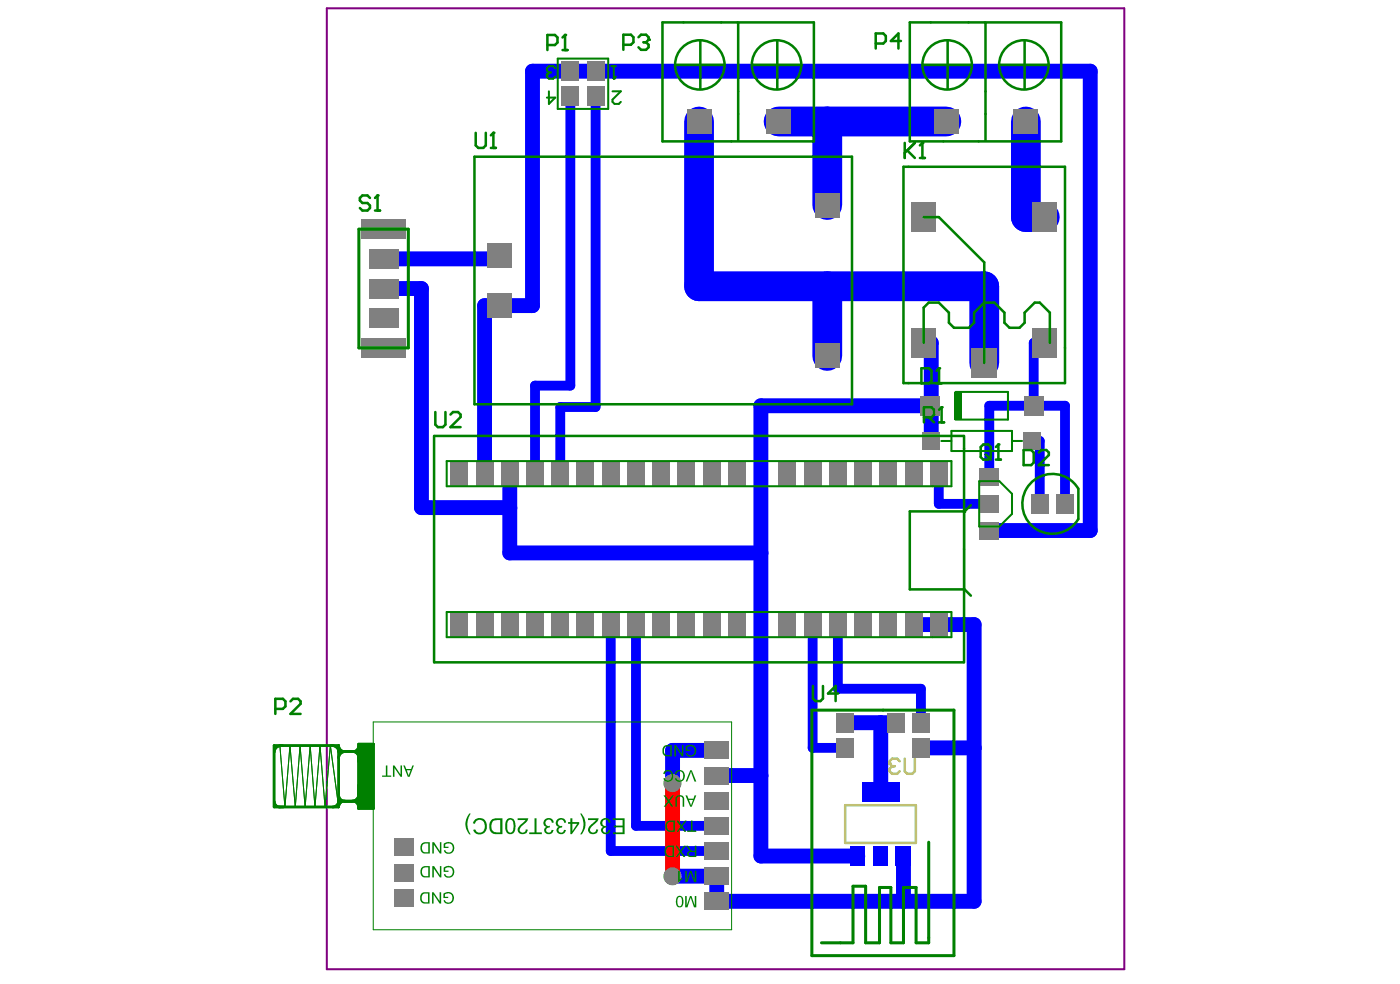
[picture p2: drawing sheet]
<svg xmlns="http://www.w3.org/2000/svg" width="288mm" height="202mm" viewBox="0 0 288 202" stroke-linecap="round" stroke-linejoin="round" font-family="sans-serif">
<path d="M67.2 1.7h164v197.4h-164z" fill="none" stroke="#800080" stroke-width=".42"/>
<path d="M117.3 19.8v59.4h-7.3v18.1M122.5 19.8v63.8h-7.3v13.7M214.8 70.4h-2.3v13M193 97.3v6.2h10.4M203.4 98v-14.6h15.6v20.1M212.2 90.6h1.6v12.9M125.6 128.3v46.5h21.8M130.8 128.3v41.4h16.6M167.1 128.3v25.3h6.7M172.3 128.3v13.2h17.1v7" fill="none" stroke="#00f" stroke-width="2"/>
<g fill="none" stroke="#00f" stroke-width="3.1">
<path d="M78.9 59.3h7.8v45h18.1M102.6 52.5v.7h-23.7M189.9 70.4h1.6v20.2M99.6 97.3v-34.5h9.9v-48.2h114.7v94.4h-20.8M104.8 97.3v16.3h51.7M191.2 83.4h-34.7v92.5h19.9M187.8 128.3h12.5v56.9h-52.9v-5.2h-9.1M147.4 154.2h-9.1v6.7M147.4 159.3h9.1M173.8 148.5h10.4M181.1 148.5v14.2M189.4 153.6h10.9"/>
<path d="M185.8 175.9v9.3"/>
</g>
<path d="M143.7 25v33.8h58.7v15.8M160.1 25h34.5M170.1 25v17.1M210.9 25v19.6h3.9M170.1 58.8v14.3" fill="none" stroke="#00f" stroke-width="6.1"/>
<g fill="#808080">
<circle cx="138.3" cy="180" r="1.84"/>
<circle cx="138.3" cy="160.9" r="1.84"/>
</g>
<g fill="#808080">
<path d="M103 125.7h3.6v5.2h-3.6z" fill-rule="evenodd"/>
<path d="M103 94.7h3.6v5.2h-3.6z" fill-rule="evenodd"/>
<path d="M115.5 12.6h3.6v4h-3.6z" fill-rule="evenodd"/>
<path d="M123.8 125.7h3.6v5.2h-3.6z" fill-rule="evenodd"/>
<path d="M123.8 94.7h3.6v5.2h-3.6z" fill-rule="evenodd"/>
<path d="M144.5 125.7h3.7v5.2h-3.7z" fill-rule="evenodd"/>
<path d="M144.5 94.7h3.7v5.2h-3.7z" fill-rule="evenodd"/>
<path d="M165.3 125.7h3.6v5.2h-3.6z" fill-rule="evenodd"/>
<path d="M165.3 94.7h3.6v5.2h-3.6z" fill-rule="evenodd"/>
<path d="M186 125.7h3.7v5.2h-3.7z" fill-rule="evenodd"/>
<path d="M186 94.7h3.7v5.2h-3.7z" fill-rule="evenodd"/>
<path d="M115.5 17.8h3.6v4h-3.6z" fill-rule="evenodd"/>
<path d="M144.8 173h5.1v3.6h-5.1z" fill-rule="evenodd"/>
<path d="M144.8 152.3h5.1v3.7h-5.1z" fill-rule="evenodd"/>
<path d="M75.8 63.4h6.1v4h-6.1z" fill-rule="evenodd"/>
<path d="M75.8 57.3h6.1v4h-6.1z" fill-rule="evenodd"/>
<path d="M75.8 45.1h6.1v4h-6.1z" fill-rule="evenodd"/>
<path d="M74.2 45.1h6.1v4h-6.1z" fill-rule="evenodd"/>
<path d="M77.4 45h6.1v4.1h-6.1z" fill-rule="evenodd"/>
<path d="M92.6 125.7h3.7v5.2h-3.7z" fill-rule="evenodd"/>
<path d="M92.6 94.7h3.7v5.2h-3.7z" fill-rule="evenodd"/>
<path d="M108.2 125.7h3.6v5.2h-3.6z" fill-rule="evenodd"/>
<path d="M113.4 125.7h3.6v5.2h-3.6z" fill-rule="evenodd"/>
<path d="M113.4 94.7h3.6v5.2h-3.6z" fill-rule="evenodd"/>
<path d="M108.2 94.7h3.6v5.2h-3.6z" fill-rule="evenodd"/>
<path d="M118.6 125.7h3.6v5.2h-3.6z" fill-rule="evenodd"/>
<path d="M129 125.7h3.6v5.2h-3.6z" fill-rule="evenodd"/>
<path d="M129 94.7h3.6v5.2h-3.6z" fill-rule="evenodd"/>
<path d="M118.6 94.7h3.6v5.2h-3.6z" fill-rule="evenodd"/>
<path d="M120.6 12.6h3.7v4h-3.7z" fill-rule="evenodd"/>
<path d="M144.8 183.3h5.1v3.7h-5.1z" fill-rule="evenodd"/>
<path d="M144.8 178.2h5.1v3.6h-5.1z" fill-rule="evenodd"/>
<path d="M144.8 157.5h5.1v3.6h-5.1z" fill-rule="evenodd"/>
<path d="M144.8 162.7h5.1v3.6h-5.1z" fill-rule="evenodd"/>
<path d="M134.1 125.7h3.7v5.2h-3.7z" fill-rule="evenodd"/>
<path d="M139.3 125.7h3.7v5.2h-3.7z" fill-rule="evenodd"/>
<path d="M139.3 94.7h3.7v5.2h-3.7z" fill-rule="evenodd"/>
<path d="M134.1 94.7h3.7v5.2h-3.7z" fill-rule="evenodd"/>
<path d="M141.2 22.4h5.1v5.1h-5.1z" fill-rule="evenodd"/>
<path d="M160.1 125.7h3.6v5.2h-3.6z" fill-rule="evenodd"/>
<path d="M160.1 94.7h3.6v5.2h-3.6z" fill-rule="evenodd"/>
<path d="M157.5 22.4h5.1v5.1h-5.1z" fill-rule="evenodd"/>
<path d="M172 146.5h3.7v4h-3.7z" fill-rule="evenodd"/>
<path d="M170.5 125.7h3.6v5.2h-3.6z" fill-rule="evenodd"/>
<path d="M175.7 125.7h3.6v5.2h-3.6z" fill-rule="evenodd"/>
<path d="M175.7 94.7h3.6v5.2h-3.6z" fill-rule="evenodd"/>
<path d="M170.5 94.7h3.6v5.2h-3.6z" fill-rule="evenodd"/>
<path d="M167.6 39.6h5.1v5h-5.1z" fill-rule="evenodd"/>
<path d="M187.5 146.5h3.7v4h-3.7z" fill-rule="evenodd"/>
<path d="M191.2 125.7h3.7v5.2h-3.7z" fill-rule="evenodd"/>
<path d="M189.7 88.8h3.6v3.6h-3.6z" fill-rule="evenodd"/>
<path d="M191.2 94.7h3.7v5.2h-3.7z" fill-rule="evenodd"/>
<path d="M189.1 81.3h4.1v4.1h-4.1z" fill-rule="evenodd"/>
<path d="M187.4 41.5h5.1v6.1h-5.1z" fill-rule="evenodd"/>
<path d="M192.1 22.4h5v5.1h-5z" fill-rule="evenodd"/>
<path d="M201.4 107.2h4.1v3.6h-4.1z" fill-rule="evenodd"/>
<path d="M210.4 88.8h3.7v3.6h-3.7z" fill-rule="evenodd"/>
<path d="M201.3 96.2h4.1v3.6h-4.1z" fill-rule="evenodd"/>
<path d="M210.5 81.3h4.1v4.1h-4.1z" fill-rule="evenodd"/>
<path d="M208.4 22.4h5.1v5.1h-5.1z" fill-rule="evenodd"/>
<path d="M74.2 69.5h6.1v4h-6.1z" fill-rule="evenodd"/>
<path d="M75.8 69.5h6.1v4h-6.1z" fill-rule="evenodd"/>
<path d="M75.8 51.2h6.1v4h-6.1z" fill-rule="evenodd"/>
<path d="M77.4 69.4h6.1v4.1h-6.1z" fill-rule="evenodd"/>
<path d="M120.6 17.8h3.7v4h-3.7z" fill-rule="evenodd"/>
<path d="M144.8 167.8h5.1v3.7h-5.1z" fill-rule="evenodd"/>
<path d="M172 151.6h3.7v4h-3.7z" fill-rule="evenodd"/>
<path d="M167.6 70.6h5.1v5.1h-5.1z" fill-rule="evenodd"/>
<path d="M187.5 151.6h3.7v4h-3.7z" fill-rule="evenodd"/>
<path d="M187.4 67.4h5.1v6.1h-5.1z" fill-rule="evenodd"/>
<path d="M212 101.5h3.6v4h-3.6z" fill-rule="evenodd"/>
<path d="M201.4 101.7h4v3.6h-4z" fill-rule="evenodd"/>
<path d="M217.2 101.5h3.6v4h-3.6z" fill-rule="evenodd"/>
<path d="M81 177.4h4.1v3.7h-4.1z" fill-rule="evenodd"/>
<path d="M81 172.2h4.1v3.7h-4.1z" fill-rule="evenodd"/>
<path d="M81 182.6h4.1v3.6h-4.1z" fill-rule="evenodd"/>
<path d="M97.8 125.7h3.6v5.2h-3.6z" fill-rule="evenodd"/>
<path d="M97.8 94.7h3.6v5.2h-3.6z" fill-rule="evenodd"/>
<path d="M100 60.3h5.2v5h-5.2z" fill-rule="evenodd"/>
<path d="M182.3 146.5h3.7v4h-3.7z" fill-rule="evenodd"/>
<path d="M149.7 125.7h3.6v5.2h-3.6z" fill-rule="evenodd"/>
<path d="M180.8 125.7h3.7v5.2h-3.7z" fill-rule="evenodd"/>
<path d="M180.8 94.7h3.7v5.2h-3.7z" fill-rule="evenodd"/>
<path d="M149.7 94.7h3.6v5.2h-3.6z" fill-rule="evenodd"/>
<path d="M212.3 41.5h5.1v6.1h-5.1z" fill-rule="evenodd"/>
<path d="M100 49.9h5.2v5.1h-5.2z" fill-rule="evenodd"/>
<path d="M199.7 71.5h5.3v6.1h-5.3z" fill-rule="evenodd"/>
<path d="M212.3 67.4h5.1v6.1h-5.1z" fill-rule="evenodd"/>
</g>
<g fill="#00f">
<path d="M179.5 173.8h3.1v4.1h-3.1z" fill-rule="evenodd"/>
<path d="M174.9 173.8h3v4.1h-3z" fill-rule="evenodd"/>
<path d="M184.2 173.8h3.1v4.1h-3.1z" fill-rule="evenodd"/>
<path d="M177.2 160.7h7.8v4.1h-7.8z" fill-rule="evenodd"/>
</g>
<path d="M138.3 160.9v19.1" fill="none" stroke="#f00" stroke-width="3.1"/>
<g fill="#808080">
<circle cx="138.3" cy="180" r="1.84"/>
<circle cx="138.3" cy="160.9" r="1.84"/>
</g>
<g fill="#808080">
<path d="M103 125.7h3.6v5.2h-3.6z" fill-rule="evenodd"/>
<path d="M103 94.7h3.6v5.2h-3.6z" fill-rule="evenodd"/>
<path d="M115.5 12.6h3.6v4h-3.6z" fill-rule="evenodd"/>
<path d="M123.8 125.7h3.6v5.2h-3.6z" fill-rule="evenodd"/>
<path d="M123.8 94.7h3.6v5.2h-3.6z" fill-rule="evenodd"/>
<path d="M144.5 125.7h3.7v5.2h-3.7z" fill-rule="evenodd"/>
<path d="M144.5 94.7h3.7v5.2h-3.7z" fill-rule="evenodd"/>
<path d="M165.3 125.7h3.6v5.2h-3.6z" fill-rule="evenodd"/>
<path d="M165.3 94.7h3.6v5.2h-3.6z" fill-rule="evenodd"/>
<path d="M186 125.7h3.7v5.2h-3.7z" fill-rule="evenodd"/>
<path d="M186 94.7h3.7v5.2h-3.7z" fill-rule="evenodd"/>
<path d="M115.5 17.8h3.6v4h-3.6z" fill-rule="evenodd"/>
<path d="M144.8 173h5.1v3.6h-5.1z" fill-rule="evenodd"/>
<path d="M144.8 152.3h5.1v3.7h-5.1z" fill-rule="evenodd"/>
<path d="M75.8 63.4h6.1v4h-6.1z" fill-rule="evenodd"/>
<path d="M75.8 57.3h6.1v4h-6.1z" fill-rule="evenodd"/>
<path d="M75.8 45.1h6.1v4h-6.1z" fill-rule="evenodd"/>
<path d="M74.2 45.1h6.1v4h-6.1z" fill-rule="evenodd"/>
<path d="M77.4 45h6.1v4.1h-6.1z" fill-rule="evenodd"/>
<path d="M92.6 125.7h3.7v5.2h-3.7z" fill-rule="evenodd"/>
<path d="M92.6 94.7h3.7v5.2h-3.7z" fill-rule="evenodd"/>
<path d="M108.2 125.7h3.6v5.2h-3.6z" fill-rule="evenodd"/>
<path d="M113.4 125.7h3.6v5.2h-3.6z" fill-rule="evenodd"/>
<path d="M113.4 94.7h3.6v5.2h-3.6z" fill-rule="evenodd"/>
<path d="M108.2 94.7h3.6v5.2h-3.6z" fill-rule="evenodd"/>
<path d="M118.6 125.7h3.6v5.2h-3.6z" fill-rule="evenodd"/>
<path d="M129 125.7h3.6v5.2h-3.6z" fill-rule="evenodd"/>
<path d="M129 94.7h3.6v5.2h-3.6z" fill-rule="evenodd"/>
<path d="M118.6 94.7h3.6v5.2h-3.6z" fill-rule="evenodd"/>
<path d="M120.6 12.6h3.7v4h-3.7z" fill-rule="evenodd"/>
<path d="M144.8 183.3h5.1v3.7h-5.1z" fill-rule="evenodd"/>
<path d="M144.8 178.2h5.1v3.6h-5.1z" fill-rule="evenodd"/>
<path d="M144.8 157.5h5.1v3.6h-5.1z" fill-rule="evenodd"/>
<path d="M144.8 162.7h5.1v3.6h-5.1z" fill-rule="evenodd"/>
<path d="M134.1 125.7h3.7v5.2h-3.7z" fill-rule="evenodd"/>
<path d="M139.3 125.7h3.7v5.2h-3.7z" fill-rule="evenodd"/>
<path d="M139.3 94.7h3.7v5.2h-3.7z" fill-rule="evenodd"/>
<path d="M134.1 94.7h3.7v5.2h-3.7z" fill-rule="evenodd"/>
<path d="M141.2 22.4h5.1v5.1h-5.1z" fill-rule="evenodd"/>
<path d="M160.1 125.7h3.6v5.2h-3.6z" fill-rule="evenodd"/>
<path d="M160.1 94.7h3.6v5.2h-3.6z" fill-rule="evenodd"/>
<path d="M157.5 22.4h5.1v5.1h-5.1z" fill-rule="evenodd"/>
<path d="M172 146.5h3.7v4h-3.7z" fill-rule="evenodd"/>
<path d="M170.5 125.7h3.6v5.2h-3.6z" fill-rule="evenodd"/>
<path d="M175.7 125.7h3.6v5.2h-3.6z" fill-rule="evenodd"/>
<path d="M175.7 94.7h3.6v5.2h-3.6z" fill-rule="evenodd"/>
<path d="M170.5 94.7h3.6v5.2h-3.6z" fill-rule="evenodd"/>
<path d="M167.6 39.6h5.1v5h-5.1z" fill-rule="evenodd"/>
<path d="M187.5 146.5h3.7v4h-3.7z" fill-rule="evenodd"/>
<path d="M191.2 125.7h3.7v5.2h-3.7z" fill-rule="evenodd"/>
<path d="M189.7 88.8h3.6v3.6h-3.6z" fill-rule="evenodd"/>
<path d="M191.2 94.7h3.7v5.2h-3.7z" fill-rule="evenodd"/>
<path d="M189.1 81.3h4.1v4.1h-4.1z" fill-rule="evenodd"/>
<path d="M187.4 41.5h5.1v6.1h-5.1z" fill-rule="evenodd"/>
<path d="M192.1 22.4h5v5.1h-5z" fill-rule="evenodd"/>
<path d="M201.4 107.2h4.1v3.6h-4.1z" fill-rule="evenodd"/>
<path d="M210.4 88.8h3.7v3.6h-3.7z" fill-rule="evenodd"/>
<path d="M201.3 96.2h4.1v3.6h-4.1z" fill-rule="evenodd"/>
<path d="M210.5 81.3h4.1v4.1h-4.1z" fill-rule="evenodd"/>
<path d="M208.4 22.4h5.1v5.1h-5.1z" fill-rule="evenodd"/>
<path d="M74.2 69.5h6.1v4h-6.1z" fill-rule="evenodd"/>
<path d="M75.8 69.5h6.1v4h-6.1z" fill-rule="evenodd"/>
<path d="M75.8 51.2h6.1v4h-6.1z" fill-rule="evenodd"/>
<path d="M77.4 69.4h6.1v4.1h-6.1z" fill-rule="evenodd"/>
<path d="M120.6 17.8h3.7v4h-3.7z" fill-rule="evenodd"/>
<path d="M144.8 167.8h5.1v3.7h-5.1z" fill-rule="evenodd"/>
<path d="M172 151.6h3.7v4h-3.7z" fill-rule="evenodd"/>
<path d="M167.6 70.6h5.1v5.1h-5.1z" fill-rule="evenodd"/>
<path d="M187.5 151.6h3.7v4h-3.7z" fill-rule="evenodd"/>
<path d="M187.4 67.4h5.1v6.1h-5.1z" fill-rule="evenodd"/>
<path d="M212 101.5h3.6v4h-3.6z" fill-rule="evenodd"/>
<path d="M201.4 101.7h4v3.6h-4z" fill-rule="evenodd"/>
<path d="M217.2 101.5h3.6v4h-3.6z" fill-rule="evenodd"/>
<path d="M81 177.4h4.1v3.7h-4.1z" fill-rule="evenodd"/>
<path d="M81 172.2h4.1v3.7h-4.1z" fill-rule="evenodd"/>
<path d="M81 182.6h4.1v3.6h-4.1z" fill-rule="evenodd"/>
<path d="M97.8 125.7h3.6v5.2h-3.6z" fill-rule="evenodd"/>
<path d="M97.8 94.7h3.6v5.2h-3.6z" fill-rule="evenodd"/>
<path d="M100 60.3h5.2v5h-5.2z" fill-rule="evenodd"/>
<path d="M182.3 146.5h3.7v4h-3.7z" fill-rule="evenodd"/>
<path d="M149.7 125.7h3.6v5.2h-3.6z" fill-rule="evenodd"/>
<path d="M180.8 125.7h3.7v5.2h-3.7z" fill-rule="evenodd"/>
<path d="M180.8 94.7h3.7v5.2h-3.7z" fill-rule="evenodd"/>
<path d="M149.7 94.7h3.6v5.2h-3.6z" fill-rule="evenodd"/>
<path d="M212.3 41.5h5.1v6.1h-5.1z" fill-rule="evenodd"/>
<path d="M100 49.9h5.2v5.1h-5.2z" fill-rule="evenodd"/>
<path d="M199.7 71.5h5.3v6.1h-5.3z" fill-rule="evenodd"/>
<path d="M212.3 67.4h5.1v6.1h-5.1z" fill-rule="evenodd"/>
</g>
<path d="M185 156.4l-.5-.5h-1.1l-.5 .5v.5M186 155.9v2.5l.6 .6h1l.5-.6v-2.5M173.8 165.4h14.5v7.8h-14.5z" fill="none" stroke="#c0c073" stroke-width=".52"/>
<circle cx="182.9" cy="156.9" r=".26" fill="#c0c073"/>
<path d="M182.9 156.9l.5 .5M183.4 157.4h.6M183.4 157.4l-.5 .5v.5l.5 .6h1.1l.5-.6" fill="none" stroke="#c0c073" stroke-width=".52"/>
<g fill="none" stroke="#008000" stroke-width=".52">
<path d="M138.8 13.3h10.2M148.3 4.6h-12.1v24.4h6.9M151.7 4.6l.1 .2v24.1M154.6 13.3h10.2M159.8 8.4v9.8M167.4 4.6v24.4M187.1 4.6v24.4M194.9 8.4v9.8M202.6 4.8v24.1M218.2 4.6v24.4M97.6 32.2v50.8M175.2 32.2v50.8"/>
<path d="M191 62.2h2M195.1 64.2v2.1l1.1 1M200.3 64.2v2.1l-1 1M207.6 67.3h2M212.8 62.2h1M215.9 64.2v6.2M89.3 89.6v46.5M198.1 105.1h-11v16h11.2l1.3 1.3M221.7 100.4v6.3M56.4 153.2v12.6M57.7 153.2h.4M68 153.2h.3"/>
<path d="M69.6 154.4h4.5M73.7 152.9h3.1v13.2h-3.1v-.3M57.5 165.8h.8M70.9 164.6h1.5M73.7 161.3v1.8"/>
</g>
<path d="M114.7 12v10.4M125.1 12v10.4M91.8 94.7v5.2M195.6 88.5v4.2M195.6 94.7v5.2M201.3 98.9v9.3M207.3 80.5v5.7M208.1 90.6h2.1M208.1 88.5v4.2M208.1 101.4v4.2M91.8 125.7v5.2M195.6 125.7v5.2h-3.9" fill="none" stroke="#008000" stroke-width=".42"/>
<path d="M84 47.1v24.4M166.9 145.9v50.4M196.2 145.9v50.4M191 173v20.7M175.4 193.7v-11.6h2.6v11.6h2.8v-11.4h2.4v11.4M185.8 182.3h2.6v11.4" fill="none" stroke="#008000" stroke-width=".62"/>
<path d="M57.5 153.2l1.1 12.6 1-12.6 1.1 12.6M61.7 153.2l1 12.6 1.1-12.6 1 12.6M65.8 153.2l1 12.6 1.1-12.6M76.7 148.3v42.7M150.4 148.3v42.7" fill="none" stroke="#008000" stroke-width=".21"/>
<circle cx="198.2" cy="105.2" r=".26" fill="#008000"/>
<g fill="none" stroke="#008000" stroke-width=".52">
<path d="M144 8.4v9.8M148.3 4.6h19.1M187.1 4.6h31.1M189.7 13.3h10.1M202.5 4.6l.1 .2M205.5 13.3h10.2M210.7 8.4v9.8M97.6 32.2h77.6M143.1 29h24.3M185.8 34.3h33.2v44.4h-33.2zM187.1 29h31.1M189.9 44.6h3.1l9.4 9.3v20.7"/>
<path d="M191 62.2l-1.1 1v7.2M193 62.2l2.1 2M196.2 67.3h3.1M200.3 64.2l2.1-2h2.1l2 2v2.1l1.1 1M212.8 62.2l-2.1 2v2.1l-1.1 1M213.8 62.2l2.1 2M89.3 89.6h108.9M97.6 83h77.6M198.2 89.6v46.5M199.6 103.8l-1.4 1.4M89.3 136.1h108.9M56.4 153.2h13.2v12.6h-13.2"/>
<path d="M73.7 152.9v13.2M69.6 164.6h4.1"/>
</g>
<g fill="none" stroke="#008000" stroke-width=".42">
<path d="M114.7 12h10.4M114.7 22.4h10.4M91.8 99.9h103.8M91.8 94.7h103.8M193.6 90.6h2M195.6 92.7h12.5M195.6 88.5h12.5M196.5 86.2h10.8M196.5 80.5h10.8M201.3 98.9h4.2l2.6 2.5M208.1 105.6l-2.6 2.6h-4.2M91.8 130.9h99.9"/>
<path d="M91.8 125.7h103.8"/>
</g>
<path d="M84 47.1h-10.2v24.4h10.2M166.9 145.9h29.3M166.9 196.3h29.3M168.9 193.7h6.5M185.8 182.3v11.4h-2.6M188.4 193.7h2.6" fill="none" stroke="#008000" stroke-width=".62"/>
<path d="M198.3 105.1v15.9" fill="none" stroke="#008000" stroke-width=".26"/>
<path d="M61.7 153.2l-1 12.6M65.8 153.2l-1 12.6M67.9 153.2l1.7 12.6M76.7 148.3h73.7M76.7 191h73.7" fill="none" stroke="#008000" stroke-width=".21"/>
<g fill="#008000">
<path d="M196.3 80.5h1.6v5.7h-1.6z" fill-rule="evenodd"/>
<path d="M73.7 152.9h3.1v13.2h-3.1z" fill-rule="evenodd"/>
<path d="M73.7 152.9h3.1v13.2h-3.1z" fill-rule="evenodd"/>
</g>
<path d="M112.4 15.3v.5l.5 .4h.8l.5-.4M112.9 18.8v2.5l1.3-1.2h-1.8" fill="none" stroke="#008000" stroke-width=".42"/>
<circle cx="112.4" cy="15.3" r=".21" fill="#008000"/>
<path d="M112.9 14.9l-.5 .4M112.9 14.9h.4M114.2 14l-.5-.4h-.8l-.5 .4v.5l.5 .4M125.7 13.6h.9M126.2 13.6v2.6" fill="none" stroke="#008000" stroke-width=".42"/>
<circle cx="126.2" cy="16.2" r=".21" fill="#008000"/>
<path d="M126.6 15.8l-.4 .4" fill="none" stroke="#008000" stroke-width=".42"/>
<g fill="#008000">
<path d="M91.2 178.2l.6-.3h.5l.6 .1 .3 .4 .2 .5v.7l-.4 .5-.7 .2a.92 .92 0 0 1-1-.7l.2-.1 .1 .1a.86 .86 0 0 0 1.2 .2 .86 .86 0 0 0 .2-1.2l-.1-.2a1.1 1.1 0 0 0-1.4 0v.5h.7v.2h-1z"/>
<path d="M88.9 177.9h.4l1.1 1.9v-1.9h.4v2.3h-.4l-1.2-1.8v1.8h-.3z"/>
<path d="M138.9 173.7h.3l.8 1 .6-1h.4l-.9 1.2 .8 1.2h-.4l-.5-.9-.7 .9h-.4l.8-1.1z"/>
<path d="M141 153.4l.5-.3 .7-.1 .5 .2 .4 .6 .1 .6-.2 .5-.6 .5h-.5a.8 .8 0 0 1-.9-.7h.3l.4 .4 .5 .1 .5-.4 .1-.4a.9 .9 0 0 0-.4-1 .9 .9 0 0 0-1.1 .1v.5h.7v.3h-1z"/>
<path d="M138.7 153.1h.3l1.2 1.8v-1.8h.3v2.3h-.3l-1.2-1.9v1.9h-.3z"/>
<path d="M86.6 178.3l.6-.4h1.2v2.3h-1.3l-.4-.2-.2-.6zM86.9 178.4l-.1 .8a.73 .73 0 0 0 .8 .8h.5v-1.8h-.9z"/>
<path d="M141.1 173.7h.4l.8 1.1h.6v-1.1h.3v2.4h-1.2a.65 .65 0 0 1-.8-.7 .65 .65 0 0 1 .7-.6l-.3-.3zM141.7 175.2a.4 .4 0 0 0 0 .4 .4 .4 0 0 0 .4 .2h.8v-.8h-1z"/>
<path d="M136.9 174l.5-.3h1.2v2.4h-1a1.24 1.24 0 0 1-.7-2.1zM137.2 174.2l-.2 .8a.66 .66 0 0 0 .8 .8h.5v-1.8h-.8z"/>
<path d="M136.4 153.4l.5-.3h1.2v2.3h-1.2l-.5-.3-.2-.5v-.8zM136.7 153.5l-.2 .7a.77 .77 0 0 0 .9 .9h.4v-1.8z"/>
</g>
<path d="M76.1 40.7l-.5-.5h-1.1l-.5 .5v.5l.5 .5h1.1l.5 .5v.5l-.5 .6h-1.1l-.5-.6M77.1 43.3h1M77.6 40.2v3.1M56.6 145.6h1.6l.5-.5v-1l-.5-.5h-1.6v3.1M59.7 144.1l.5-.5h1.1l.5 .5v.5l-2.1 2.1h2.1" fill="none" stroke="#008000" stroke-width=".52"/>
<circle cx="77.6" cy="40.2" r=".26" fill="#008000"/>
<path d="M77.6 40.2l-.5 .5" fill="none" stroke="#008000" stroke-width=".52"/>
<g fill="#008000">
<path d="M91.2 173.3l.6-.3h.5l.6 .1 .3 .4 .2 .4v.8l-.4 .5-.7 .2a.92 .92 0 0 1-1-.7l.2-.1 .1 .1a.86 .86 0 0 0 1.2 .2 .86 .86 0 0 0 .2-1.2l-.1-.2a1.1 1.1 0 0 0-1.4 0v.4h.7v.3h-1z"/>
<path d="M88.9 173h.4l1.1 1.9v-1.9h.4v2.3h-.4l-1.2-1.8v1.8h-.3z"/>
<path d="M91.2 183.6l.5-.3 .7-.1 .4 .2 .4 .5 .2 .7-.2 .6-.6 .4-.5 .1a.8 .8 0 0 1-.9-.8h.3l.3 .5h.6l.5-.3 .1-.5a.9 .9 0 0 0-.4-1 .9 .9 0 0 0-1.1 .2v.4h.7v.3h-1z"/>
<path d="M88.8 183.3h.4l1.2 1.8v-1.8h.3v2.3h-.3l-1.2-1.8v1.8h-.4z"/>
<path d="M86.6 173.4l.6-.4h1.2v2.3h-1.3l-.4-.2-.2-.6zM86.9 173.5l-.1 .8a.73 .73 0 0 0 .8 .8h.5v-1.8h-.9z"/>
<path d="M86.6 183.6l.5-.3h1.2v2.3h-1.2l-.5-.3-.2-.5v-.7zM86.9 183.7l-.2 .7a.77 .77 0 0 0 .8 1h.5v-1.8z"/>
</g>
<path d="M112.6 9.3h1.5l.5-.6v-1l-.5-.5h-1.5v3.1M115.7 10.3h1M116.2 7.2v3.1" fill="none" stroke="#008000" stroke-width=".52"/>
<circle cx="116.2" cy="7.2" r=".26" fill="#008000"/>
<path d="M116.2 7.2l-.5 .5M128.2 9.2h1.5l.5-.5v-1.1l-.5-.5h-1.5v3.1M131.3 7.6l.5-.5h1l.6 .5v.6" fill="none" stroke="#008000" stroke-width=".52"/>
<path d="M125.9 18.8h1.8l-1.8 1.7v.4l.5 .4h.8l.5-.4" fill="none" stroke="#008000" stroke-width=".42"/>
<circle cx="133.4" cy="8.2" r=".26" fill="#008000"/>
<path d="M132.3 8.7h.5M132.8 8.7l.6 .5v.5l-.6 .5h-1l-.5-.5M133.4 8.2l-.6 .5" fill="none" stroke="#008000" stroke-width=".52"/>
<g fill="#008000">
<path d="M140.9 184.1h.3v1.9l.7-1.9h.3l.7 1.9v-1.9h.3v2.3h-.5l-.7-2-.6 2h-.5z"/>
<path d="M140.9 178.9h.3v2l.7-2h.3l.7 2v-2h.3v2.3h-.5l-.7-2-.6 2h-.5z"/>
<path d="M139.4 178.9h.3v1.8l.6-.3v.3l-.5 .2-.2 .3h-.2z"/>
<path d="M139.1 163.5l.7-.2a.83 .83 0 0 1 .9 1.1v1.3h-.3v-1.3a.62 .62 0 0 0-.6-.8 .62 .62 0 0 0-.6 .8v1.3h-.3v-1.7z"/>
<path d="M136.4 163.4h.4l.7 1 .7-1h.4l-.9 1.2 .7 1.1h-.3l-.6-.9-.7 .9h-.3l.8-1.1z"/>
<path d="M141.9 158.2h.3l1 2.4h-.4l-.7-2.1-.8 2.1h-.3z"/>
<path d="M138.9 158.5l.6-.3 .8 .1 .3 .2 .2 .8-.1 .8-.6 .5h-.6l-.4-.2-.3-.5 .3-.1a.78 .78 0 0 0 1 .4 .78 .78 0 0 0 .4-1l-.1-.3-.2-.3a.7 .7 0 0 0-1.2 .5l-.3-.1z"/>
<path d="M136.5 158.5l.7-.3 .7 .1 .4 .5 .1 .5-.2 .9-.5 .4h-.5l-.5-.2-.3-.5 .3-.1a.78 .78 0 0 0 1 .4 .78 .78 0 0 0 .4-1l-.1-.5-.3-.2h-.7l-.3 .6-.3-.1z"/>
<path d="M139.3 184.2l.3-.2 .5 .1a1.49 1.49 0 0 1 .3 1.9 .73 .73 0 0 1-.9 .3 .73 .73 0 0 1-.5-.8l.1-1zM139.4 184.5l-.1 1.2a.43 .43 0 0 0 .3 .4 .43 .43 0 0 0 .5-.1l.1-1a.49 .49 0 0 0-.1-.6 .49 .49 0 0 0-.7 0z"/>
<path d="M140.9 163.4h.4l.3 .7h1l.2-.7h.4l-1 2.3h-.3zM141.7 164.3l.4 1.2 .4-1.2z"/>
</g>
<path d="M190 85.7h1.5l.6-.5v-1l-.6-.5h-1.5v3.1M191 85.7l1.1 1.1M193.1 86.8h1M193.6 83.7v3.1" fill="none" stroke="#008000" stroke-width=".52"/>
<circle cx="193.6" cy="83.7" r=".26" fill="#008000"/>
<path d="M189.5 75.7h1.5l.5 .5v2l-.5 .6h-1.5zM192.6 78.8h1M193.1 75.7v3.1M193.6 83.7l-.5 .5" fill="none" stroke="#008000" stroke-width=".52"/>
<circle cx="193.1" cy="75.7" r=".26" fill="#008000"/>
<path d="M186 29.4v3.1M186.6 30.9l1.5 1.6M188.1 29.4l-2.1 2M189.1 32.5h1.1M189.7 29.4v3.1M193.1 75.7l-.5 .5" fill="none" stroke="#008000" stroke-width=".52"/>
<circle cx="189.7" cy="29.4" r=".26" fill="#008000"/>
<path d="M189.7 29.4l-.6 .5M201.7 91.8l.5-.5h1l.5 .5v2.1l-.5 .5h-1l-.5-.5zM202.7 93.4l1 1M204.8 94.4h1M205.3 91.3v3.1" fill="none" stroke="#008000" stroke-width=".52"/>
<circle cx="205.3" cy="91.3" r=".26" fill="#008000"/>
<path d="M89.5 84.6v2.6l.5 .5h1.1l.5-.5v-2.6M92.6 85.2l.5-.6h1.1l.5 .6v.5l-2.1 2h2.1M205.3 91.3l-.5 .5M210.5 92.4h1.5l.5 .6v2l-.5 .5h-1.5zM213.6 93l.5-.6h1l.6 .6v.5l-2.1 2h2.1" fill="none" stroke="#008000" stroke-width=".52"/>
<g fill="#008000">
<path d="M142.1 168.6h.3v2h.8v.3h-1.9v-.3h.8z"/>
<path d="M139.1 168.6h.3l.7 .9 .7-.9h.4l-.9 1.2 .8 1.1h-.4l-.6-.9-.7 .9h-.3l.9-1.1z"/>
<path d="M80.8 157.3h.3l1.3 1.8v-1.8h.3v2.3h-.3l-1.3-1.8v1.8h-.3z"/>
<path d="M79.3 157.3h.4v2h.7v.3h-1.8v-.3h.7z"/>
<path d="M137 168.9l.6-.3h1.2v2.3l-1.2-.1a1.28 1.28 0 0 1-.6-1.9zM137.4 169l-.2 .8a.73 .73 0 0 0 .8 .8h.4v-1.8z"/>
<path d="M82.9 157.3h.3l.3 .7h1l.3-.7h.3l-.9 2.3h-.3zM83.6 158.2l.5 1.2 .3-1.2z"/>
</g>
<path d="M97.8 27.3v2.6l.5 .5h1.1l.5-.5v-2.6M100.9 30.4h1.1M101.4 27.3v3.1" fill="none" stroke="#008000" stroke-width=".52"/>
<circle cx="101.4" cy="27.3" r=".26" fill="#008000"/>
<path d="M180.1 8.9h1.5l.5-.5v-1l-.5-.5h-1.5v3.1M185.3 8.4h-2.1l1.5-1.5v3.1M101.4 27.3l-.5 .5M167.1 140.9v2.6l.6 .5h1l.5-.5v-2.6M172.3 142.5h-2l1.5-1.6v3.1" fill="none" stroke="#008000" stroke-width=".52"/>
<g fill="#008000">
<path d="M126 168.1h2.4v3.3h-2.4v-.4h2v-1h-1.8v-.4h1.8v-1.1h-2z"/>
<path d="M123.6 168.5l.7-.4h.7l.4 .3 .2 .6h-.4a.66 .66 0 0 0-.8-.6 .66 .66 0 0 0-.5 .8 .66 .66 0 0 0 .8 .5v.3a.56 .56 0 0 0-.7 .5 .56 .56 0 0 0 .6 .6 .56 .56 0 0 0 .5-.6l.4 .1-.1 .3-.6 .5a.86 .86 0 0 1-1-.4 .86 .86 0 0 1 .1-1l.1-.1a.85 .85 0 0 1-.4-1.4z"/>
<path d="M120.9 168.1h2.2l-.3 .7-1.3 1.2a.62 .62 0 0 0 .2 1 .62 .62 0 0 0 .9-.6h.4l-.1 .4a1.03 1.03 0 0 1-1.7 .4 1.03 1.03 0 0 1 .2-1.7l1.1-1h-1.6z"/>
<path d="M119.3 167.1h.3l.3 .5 .5 1.3-.1 1.2-.7 1.3h-.3l.6-1.2 .1-1.2-.3-1.1z"/>
<path d="M114.6 168.3l.5-.2h.6a.92 .92 0 0 1 .7 .9h-.4a.66 .66 0 0 0-.7-.6 .66 .66 0 0 0-.6 .8 .66 .66 0 0 0 .9 .5v.3a.56 .56 0 0 0-.7 .5 .56 .56 0 0 0 .5 .6 .56 .56 0 0 0 .6-.6h.4l-.1 .2a.91 .91 0 0 1-1.3 .6 .91 .91 0 0 1-.4-1.3l.2-.1a.92 .92 0 0 1-.2-1.6z"/>
<path d="M112 168.3l.6-.2h.5a.92 .92 0 0 1 .8 .9h-.4a.66 .66 0 0 0-.8-.6 .66 .66 0 0 0-.5 .8 .66 .66 0 0 0 .9 .5l-.1 .3a.55 .55 0 0 0-.7 .4 .55 .55 0 0 0 .4 .7 .55 .55 0 0 0 .7-.5l.5-.1-.5 .8-.5 .1a.8 .8 0 0 1-1-.5 .8 .8 0 0 1 .4-1 .92 .92 0 0 1-.3-1.6z"/>
<path d="M109.9 168.1h.4v2.9h1.1v.4h-2.6v-.4h1.1z"/>
<path d="M106.4 168.1h2.2l-.3 .7-.8 .7a1.45 1.45 0 0 0-.7 1.1l.1 .1a.63 .63 0 0 0 .7 .3 .63 .63 0 0 0 .5-.6h.4l-.1 .4a1.03 1.03 0 0 1-1.6 .4 1.03 1.03 0 0 1 .1-1.7l1.1-1h-1.6z"/>
<path d="M97.7 168.4l.6-.3 1 .1 .6 .5 .2 .6v.9l-.2 .4-.7 .7-.9 .1-.4-.1-.6-.8 .4-.1a1.05 1.05 0 0 0 1.3 .6 1.05 1.05 0 0 0 .7-1.3v-.2a1.13 1.13 0 0 0-1.3-1.1l-.5 .3-.2 .5-.5-.1z"/>
<path d="M96.5 167.1l.3 .1-.4 .6a3.8 3.8 0 0 0 .4 3.6h-.3l-.3-.4-.5-1.5 .1-1.2z"/>
<path d="M117.3 168.1h.4v.8h1.4v.3l-1.5 2.2h-.3v-2.2h-.5v-.3h.5zM117.7 169.2v1.5l1-1.5z"/>
<path d="M104.3 168.3l.5-.2h.3a1.33 1.33 0 0 1 .9 1.6l-.2 1.2-.3 .3-.4 .2a1.33 1.33 0 0 1-1.2-1.8l.1-.9zM104.5 168.6l-.2 .5v1.2a.64 .64 0 0 0 .7 .7 .64 .64 0 0 0 .5-.8v-1.1a.62 .62 0 0 0-.3-.6 .62 .62 0 0 0-.7 .1z"/>
<path d="M100.9 168.6l.3-.3 .6-.2h1.5v3.3h-1.2a1.6 1.6 0 0 1-1.4-2.4zM101.3 168.8l-.3 .8a1.12 1.12 0 0 0 1.2 1.4h.6v-2.5h-1.1z"/>
</g>
<g fill="none" stroke="#008000" stroke-width=".52">
<path d="M221.7 100.4a6.2 6.2 0 0 0-9.3-1.6 6.2 6.2 0 0 0 0 9.4 6.2 6.2 0 0 0 9.3-1.5M57.7 153.2a1.24 1.24 0 0 0-1.3 1.3M68.3 153.2a1.4 1.4 0 0 1 1.4 1.4M69.6 153.2a1.24 1.24 0 0 0 1.3 1.2M70.9 154.4a1.29 1.29 0 0 0-1.3 1.3M72.4 154.4a1.35 1.35 0 0 1 1.4 1.3M73.7 153.3a1.14 1.14 0 0 1-1.1 1.1M56.4 164.7a1.09 1.09 0 0 0 1.1 1.1M69.6 164.5a1.24 1.24 0 0 1-1.2 1.3M69.6 163.3a1.24 1.24 0 0 0 1.3 1.3M70.9 164.5a1.24 1.24 0 0 0-1.3 1.3M72.4 164.5a1.29 1.29 0 0 1 1.3 1.3"/>
<path d="M73.8 163.1a1.45 1.45 0 0 1-1.5 1.5"/>
<circle cx="143.9" cy="13.3" r="5.1"/>
<circle cx="159.7" cy="13.3" r="5.1"/>
<circle cx="194.8" cy="13.3" r="5.1"/>
<circle cx="210.5" cy="13.3" r="5.1"/>
</g>
</svg>
